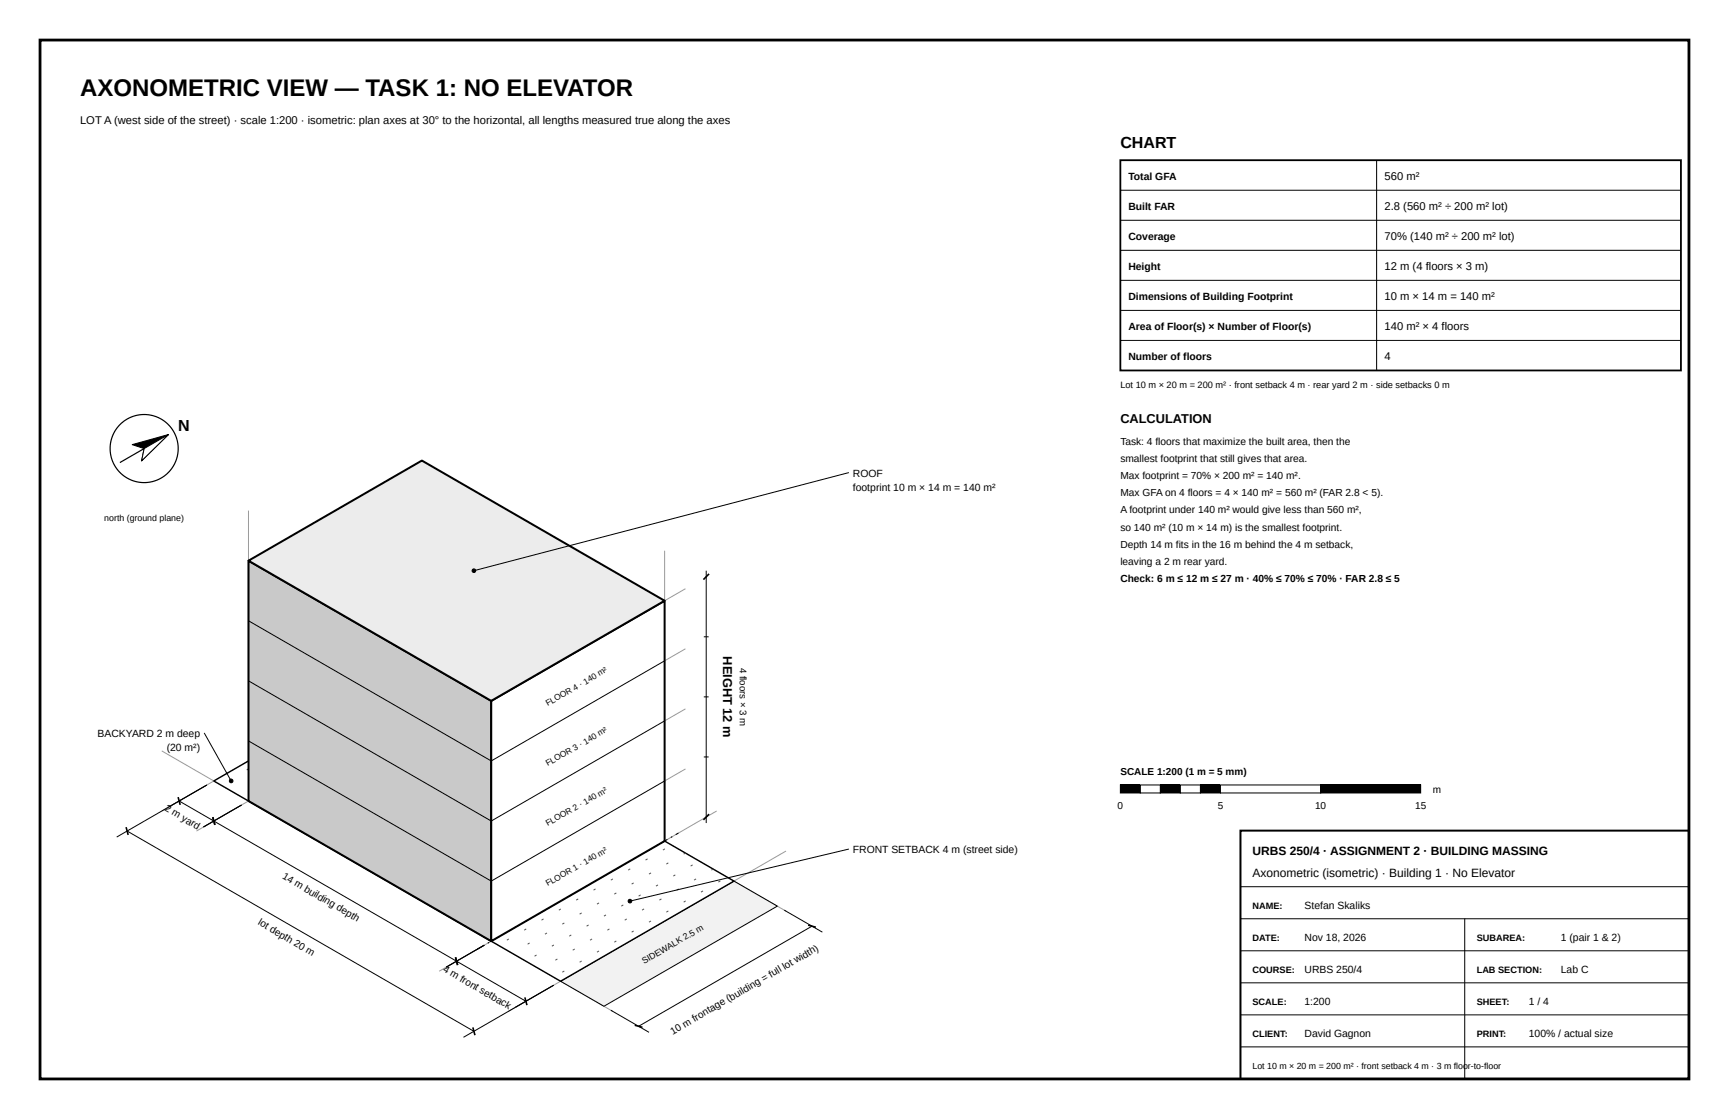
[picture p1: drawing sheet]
<svg xmlns="http://www.w3.org/2000/svg" width="432mm" height="279mm" viewBox="0 0 432 279" stroke-linecap="round" stroke-linejoin="round" font-family="sans-serif">
<defs><g id="words">
<text font-size="6" x="20" y="24">AXONOMETRIC VIEW — TASK 1: NO ELEVATOR</text>
<g font-size="4">
<text x="279.8" y="37">CHART</text>
<text x="44.5" y="107.6">N</text>
</g>
<g font-size="3.2">
<text x="279.8" y="105.5">CALCULATION</text>
<text x="180.6" y="163.9" transform="rotate(90 180.6 163.9)">HEIGHT 12 m</text>
</g>
<g font-size="3">
<text x="312.8" y="213.4">URBS 250/4 · ASSIGNMENT 2 · BUILDING MASSING</text>
<text x="312.8" y="218.9">Axonometric (isometric) · Building 1 · No Elevator</text>
</g>
<g font-size="2.8">
<text x="20" y="31">LOT A (west side of the street) · scale 1:200 · isometric: plan axes at 30° to the horizontal, all lengths measured true along the axes</text>
<text x="345.8" y="45">560 m²</text>
<text x="345.8" y="52.5">2.8 (560 m² ÷ 200 m² lot)</text>
<text x="345.8" y="60">70% (140 m² ÷ 200 m² lot)</text>
<text x="345.8" y="67.5">12 m (4 floors × 3 m)</text>
<text x="345.8" y="75">10 m × 14 m = 140 m²</text>
<text x="345.8" y="82.5">140 m² × 4 floors</text>
<text x="345.8" y="90">4</text>
</g>
<g font-size="2.6">
<text x="281.8" y="45">Total GFA</text>
<text x="281.8" y="52.5">Built FAR</text>
<text x="281.8" y="60">Coverage</text>
<text x="281.8" y="67.5">Height</text>
<text x="281.8" y="75">Dimensions of Building Footprint</text>
<text x="281.8" y="82.5">Area of Floor(s) × Number of Floor(s)</text>
<text x="281.8" y="90">Number of floors</text>
<text x="213" y="119">ROOF</text>
<text x="213" y="122.6">footprint 10 m × 14 m = 140 m²</text>
<text x="24.4" y="184">BACKYARD 2 m deep</text>
<text x="41.6" y="187.6">(20 m²)</text>
<text x="213" y="213">FRONT SETBACK 4 m (street side)</text>
<text x="325.8" y="226.9">Stefan Skaliks</text>
<text x="325.8" y="234.9">Nov 18, 2026</text>
<text x="389.8" y="234.9">1 (pair 1 &amp; 2)</text>
<text x="325.8" y="242.9">URBS 250/4</text>
<text x="389.8" y="242.9">Lab C</text>
<text x="325.8" y="250.9">1:200</text>
<text x="381.8" y="250.9">1 / 4</text>
<text x="325.8" y="258.9">David Gagnon</text>
<text x="381.8" y="258.9">100% / actual size</text>
</g>
<g font-size="2.5">
<text x="279.8" y="111">Task: 4 floors that maximize the built area, then the</text>
<text x="279.8" y="115.3">smallest footprint that still gives that area.</text>
<text x="279.8" y="119.6">Max footprint = 70% × 200 m² = 140 m².</text>
<text x="279.8" y="123.9">Max GFA on 4 floors = 4 × 140 m² = 560 m² (FAR 2.8 &lt; 5).</text>
<text x="279.8" y="128.2">A footprint under 140 m² would give less than 560 m²,</text>
<text x="279.8" y="132.5">so 140 m² (10 m × 14 m) is the smallest footprint.</text>
<text x="279.8" y="136.8">Depth 14 m fits in the 16 m behind the 4 m setback,</text>
<text x="279.8" y="141.1">leaving a 2 m rear yard.</text>
<text x="279.8" y="145.4">Check: 6 m ≤ 12 m ≤ 27 m · 40% ≤ 70% ≤ 70% · FAR 2.8 ≤ 5</text>
<text x="279.8" y="193.5">SCALE 1:200 (1 m = 5 mm)</text>
<text x="357.8" y="198">m</text>
<text x="41" y="202.3" transform="rotate(30 41 202.3)">2 m yard</text>
<text x="279.1" y="202">0</text>
<text x="304.1" y="202">5</text>
<text x="328.4" y="202">10</text>
<text x="353.4" y="202">15</text>
<text x="70.4" y="219.3" transform="rotate(30 70.4 219.3)">14 m building depth</text>
<text x="64.3" y="230.8" transform="rotate(30 64.3 230.8)">lot depth 20 m</text>
<text x="110.5" y="242.5" transform="rotate(30 110.5 242.5)">4 m front setback</text>
<text x="168" y="258.3" transform="rotate(-30 168 258.3)">10 m frontage (building = ful lot width)</text>
</g>
<text font-size="2.4" x="184.8" y="166.7" transform="rotate(90 184.8 166.7)">4 floors × 3 m</text>
<g font-size="2.3">
<text x="279.8" y="97">Lot 10 m × 20 m = 200 m² · front setback 4 m · rear yard 2 m · side setbacks 0 m</text>
<text x="312.8" y="226.9">NAME:</text>
<text x="312.8" y="234.9">DATE:</text>
<text x="368.8" y="234.9">SUBAREA:</text>
<text x="312.8" y="242.9">COURSE:</text>
<text x="368.8" y="242.9">LAB SECTION:</text>
<text x="312.8" y="250.9">SCALE:</text>
<text x="368.8" y="250.9">SHEET:</text>
<text x="312.8" y="258.9">CLIENT:</text>
<text x="368.8" y="258.9">PRINT:</text>
</g>
<g font-size="2.2">
<text x="26.1" y="130">north (ground plane)</text>
<text x="160.8" y="240.7" transform="rotate(-30 160.8 240.7)">SIDEWALK 2.5 m</text>
<text x="312.8" y="266.9">Lot 10 m × 20 m = 200 m² · front setback 4 m · 3 m floor-to-floor</text>
</g>
<g font-size="2.1">
<text x="136.8" y="176.3" transform="rotate(-30 136.8 176.3)">FLOOR 4 · 140 m²</text>
<text x="136.8" y="191.3" transform="rotate(-30 136.8 191.3)">FLOOR 3 · 140 m²</text>
<text x="136.8" y="206.3" transform="rotate(-30 136.8 206.3)">FLOOR 2 · 140 m²</text>
<text x="136.8" y="221.3" transform="rotate(-30 136.8 221.3)">FLOOR 1 · 140 m²</text>
</g>
</g></defs>
<path d="M10 10h411.8v259.4h-411.8z" fill="none" stroke="#000" stroke-width=".7" stroke-linecap="butt"/>
<path d="M309.8 207.4h112v62h-112z" fill="none" stroke="#000" stroke-width=".5"/>
<path d="M309.8 221.4h112M309.8 229.4h112M309.8 237.4h112M365.8 229.4v40M309.8 245.4h112M309.8 253.4h112M309.8 261.4h112" fill="none" stroke="#000" stroke-width=".25"/>
<g fill="none" stroke="#9a9a9a" stroke-width=".25">
<path d="M62.1 127.5v72.5M166 137.5v72.5M171.2 147l-5.2 3M83.7 162.5l112.6 65M109.7 162.5l-69.3 40M118.3 167.5l-69.2 40M122.7 162.5v72.5M171.2 177l-5.2 3M171.2 162l-5.2 3M40.4 187.5l112.6 65M171.2 192l-5.2 3M179 202.5l-69.3 40"/>
<path d="M196.3 212.5l-69.3 40"/>
</g>
<path d="M140 245l43.3-25 10.8 6.2-43.3 25z" fill="#f2f2f2"/>
<path d="M140 245l43.3-25 10.8 6.2-43.3 25z" fill="none" stroke="#000" stroke-width=".25"/>
<path d="M53.4 195l43.3-25 86.6 50-43.3 25z" fill="#fff"/>
<path d="M53.4 195l43.3-25 86.6 50-43.3 25z" fill="none" stroke="#000" stroke-width=".35"/>
<path d="M119.2 236.9l1.7-1 .1 .2-1.7 1zM121.8 235.4l.3-.2 .1 .2-.3 .2zM123 234.7l1.7-1 .1 .2-1.7 1zM125.6 233.2l.3-.2 .1 .2-.3 .2zM126.8 232.5l1.7-1 .1 .2-1.7 1zM129.4 231l.3-.2 .1 .2-.3 .2zM130.6 230.3l1.7-1 .1 .2-1.7 1zM133.2 228.8l.3-.2 .2 .2-.4 .2zM134.4 228.1l1.7-1 .2 .2-1.8 1zM137 226.6l.3-.2 .2 .2-.4 .2zM138.2 225.9l1.7-1 .2 .2-1.8 1zM140.8 224.4l.4-.2 .1 .2-.4 .2zM142 223.7l1.8-1 .1 .2-1.8 1zM144.6 222.2l.4-.2 .1 .2-.4 .2zM145.8 221.5l1.8-1 .1 .2-1.7 1zM148.4 220l.4-.2 .1 .2-.3 .2zM149.6 219.3l1.8-1 .1 .2-1.7 1zM152.2 217.8l.4-.2 .1 .2-.3 .2zM153.5 217.1l1.7-1 .1 .2-1.7 1zM156 215.6l.4-.2 .1 .2-.3 .2zM157.3 214.9l1.7-1 .1 .2-1.7 1zM159.9 213.4l.3-.2 .1 .2-.3 .2zM161.1 212.7l1.7-1 .1 .2-1.7 1zM163.7 211.2l.3-.2 .1 .2-.3 .2zM164.9 210.5l1.7-1 .1 .2-1.7 1zM167.5 209l.3-.2 .2 .2-.4 .2zM168.7 208.3l.7-.4 .1 .2-.7 .4z" fill="#000"/>
<g fill="none" stroke="#555" stroke-width=".25">
<path d="M83.8 179.4l-.5 .3M88.1 176.9l-.5 .3M92.4 174.4l-.5 .3M93.3 177.9l-.5 .3M96.8 171.9l-.5 .3M97.6 175.4l-.5 .3M99.4 178.4l-.5 .3M102 172.9l-.5 .3M103.7 175.9l-.5 .3M57.8 194.4l-.5 .3M62.1 191.9l-.5 .3M63 195.4l-.5 .3"/>
<path d="M64.7 198.4l-.5 .3M66.4 189.4l-.5 .3M67.3 192.9l-.5 .3M69.1 195.9l-.5 .3M70.8 186.9l-.5 .3M71.6 190.4l-.5 .3M73.4 193.4l-.5 .3M75.1 184.4l-.5 .3M76 187.9l-.5 .3M77.7 190.9l-.5 .3M79.4 181.9l-.5 .3M80.3 185.4l-.5 .3"/>
<path d="M82 188.4l-.5 .3M84.6 182.9l-.5 .3M86.4 185.9l-.5 .3M89 180.4l-.5 .3M90.7 183.4l-.5 .3M95 180.9l-.5 .3M153.1 219.4l-.5 .3M157.4 216.9l-.5 .3M161.7 214.4l-.5 .3M162.6 217.9l-.5 .3M166 211.9l-.5 .3M166.9 215.4l-.5 .3"/>
<path d="M168.6 218.4l-.5 .3M171.2 212.9l-.5 .3M173 215.9l-.5 .3M173.8 219.4l-.5 .3M178.2 216.9l-.5 .3M179.9 219.9l-.5 .3M127.1 234.4l-.5 .3M131.4 231.9l-.5 .3M132.3 235.4l-.5 .3M134 238.4l-.5 .3M135.7 229.4l-.5 .3M136.6 232.9l-.5 .3"/>
<path d="M138.3 235.9l-.5 .3M139.2 239.4l-.5 .3M140.1 226.9l-.5 .3M140.9 230.4l-.5 .3M142.7 233.4l-.5 .3M143.5 236.9l-.5 .3M144.4 224.4l-.5 .3M145.3 239.9l-.5 .3M145.3 227.9l-.5 .3M147 230.9l-.5 .3M147.9 234.4l-.5 .3M148.7 221.9l-.5 .3"/>
<path d="M149.6 237.4l-.5 .3M149.6 225.4l-.5 .3M151.3 228.4l-.5 .3M152.2 231.9l-.5 .3M153.9 234.9l-.5 .3M153.9 222.9l-.5 .3M155.7 225.9l-.5 .3M156.5 229.4l-.5 .3M158.2 232.4l-.5 .3M158.2 220.4l-.5 .3M160 223.4l-.5 .3M160.8 226.9l-.5 .3"/>
<path d="M162.6 229.9l-.5 .3M164.3 220.9l-.5 .3M165.2 224.4l-.5 .3M166.9 227.4l-.5 .3M169.5 221.9l-.5 .3M171.2 224.9l-.5 .3M175.6 222.4l-.5 .3M140.9 242.4l-.5 .3"/>
</g>
<path d="M62.1 140l60.6 35v60l-60.6-35z" fill="#c9c9c9"/>
<path d="M62.1 140l60.6 35v60l-60.6-35z" fill="none" stroke="#000" stroke-width=".5"/>
<path d="M122.7 175l43.3-25v60l-43.3 25z" fill="#fff"/>
<path d="M122.7 175l43.3-25v60l-43.3 25z" fill="none" stroke="#000" stroke-width=".5"/>
<path d="M62.1 140l43.3-25 60.6 35-43.3 25z" fill="#ececec"/>
<path d="M62.1 140l43.3-25 60.6 35-43.3 25z" fill="none" stroke="#000" stroke-width=".5"/>
<g fill="none" stroke="#000" stroke-width=".25">
<path d="M33 111l9.1-2.5-6.7 6.6 .6-3.1zM212 118l-93.7 24.5M62.1 155l60.6 35 43.3-25M175.8 159h1.2M176.4 142.5v63M62.1 170l60.6 35 43.3-25M175.8 174h1.2M44.7 200l86.6 50M51 183l6.7 12M62.1 185l60.6 35 43.3-25M175.8 189h1.2M31.7 207.5l86.6 50"/>
<path d="M42.1 201.5l9.6-5.5-22.6 13M60.3 201l-9.5 5.5M212 212l-54.7 13M120.9 236l-9.5 5.5M195.9 227.2l9.5 5.5M202.8 231.2l-43.3 25M138.3 246l-22.6 13M152.6 252.2l9.5 5.5"/>
<circle cx="118.3" cy="142.5" r=".45"/>
<circle cx="57.7" cy="195" r=".45"/>
<circle cx="157.3" cy="225" r=".45"/>
</g>
<path d="M177.1 143.3l-1.4 1.4M44.5 199l.5 2M31.5 206.5l.5 2M53.1 204l.6 2M177.1 203.3l-1.4 1.4M113.8 239l.5 2M201.8 231l1.9 .5M118.1 256.5l.5 2M131.1 249l.5 2M158.5 256l1.9 .5" fill="none" stroke="#000" stroke-width=".4"/>
<g fill="#000">
<path d="M33 111l9.1-2.5-6.7 6.6 .6-3.1z"/>
<circle cx="118.3" cy="142.5" r=".45"/>
<circle cx="57.7" cy="195" r=".45"/>
<circle cx="157.3" cy="225" r=".45"/>
</g>
<circle cx="36" cy="112" r="8.5" fill="none" stroke="#000" stroke-width=".3"/>
<path d="M36 112l6.1-3.5-6.7 6.6z" fill="#fff"/>
<path d="M36 112l6.1-3.5-6.7 6.6zM279.8 196h5v2h-5z" fill="none" stroke="#000" stroke-width=".25"/>
<path d="M36 112l-6.1 3.5" fill="none" stroke="#000" stroke-width=".3"/>
<path d="M279.8 196h5v2h-5z" fill="#000"/>
<path d="M284.8 196h5v2h-5z" fill="#fff"/>
<path d="M284.8 196h5v2h-5zM289.8 196h5v2h-5z" fill="none" stroke="#000" stroke-width=".25"/>
<path d="M289.8 196h5v2h-5z" fill="#000"/>
<path d="M294.8 196h5v2h-5z" fill="#fff"/>
<path d="M294.8 196h5v2h-5zM299.8 196h5v2h-5z" fill="none" stroke="#000" stroke-width=".25"/>
<path d="M299.8 196h5v2h-5z" fill="#000"/>
<path d="M304.8 196h25v2h-25z" fill="#fff"/>
<path d="M343.8 40v52.5M279.8 47.5h140M279.8 55h140M279.8 62.5h140M279.8 70h140M279.8 77.5h140M279.8 85h140M304.8 196h25v2h-25zM329.8 196h25v2h-25z" fill="none" stroke="#000" stroke-width=".25"/>
<path d="M329.8 196h25v2h-25z" fill="#000"/>
<path d="M279.8 40h140v52.5h-140z" fill="none" stroke="#000" stroke-width=".45"/>
<use href="#words"/>
</svg>
